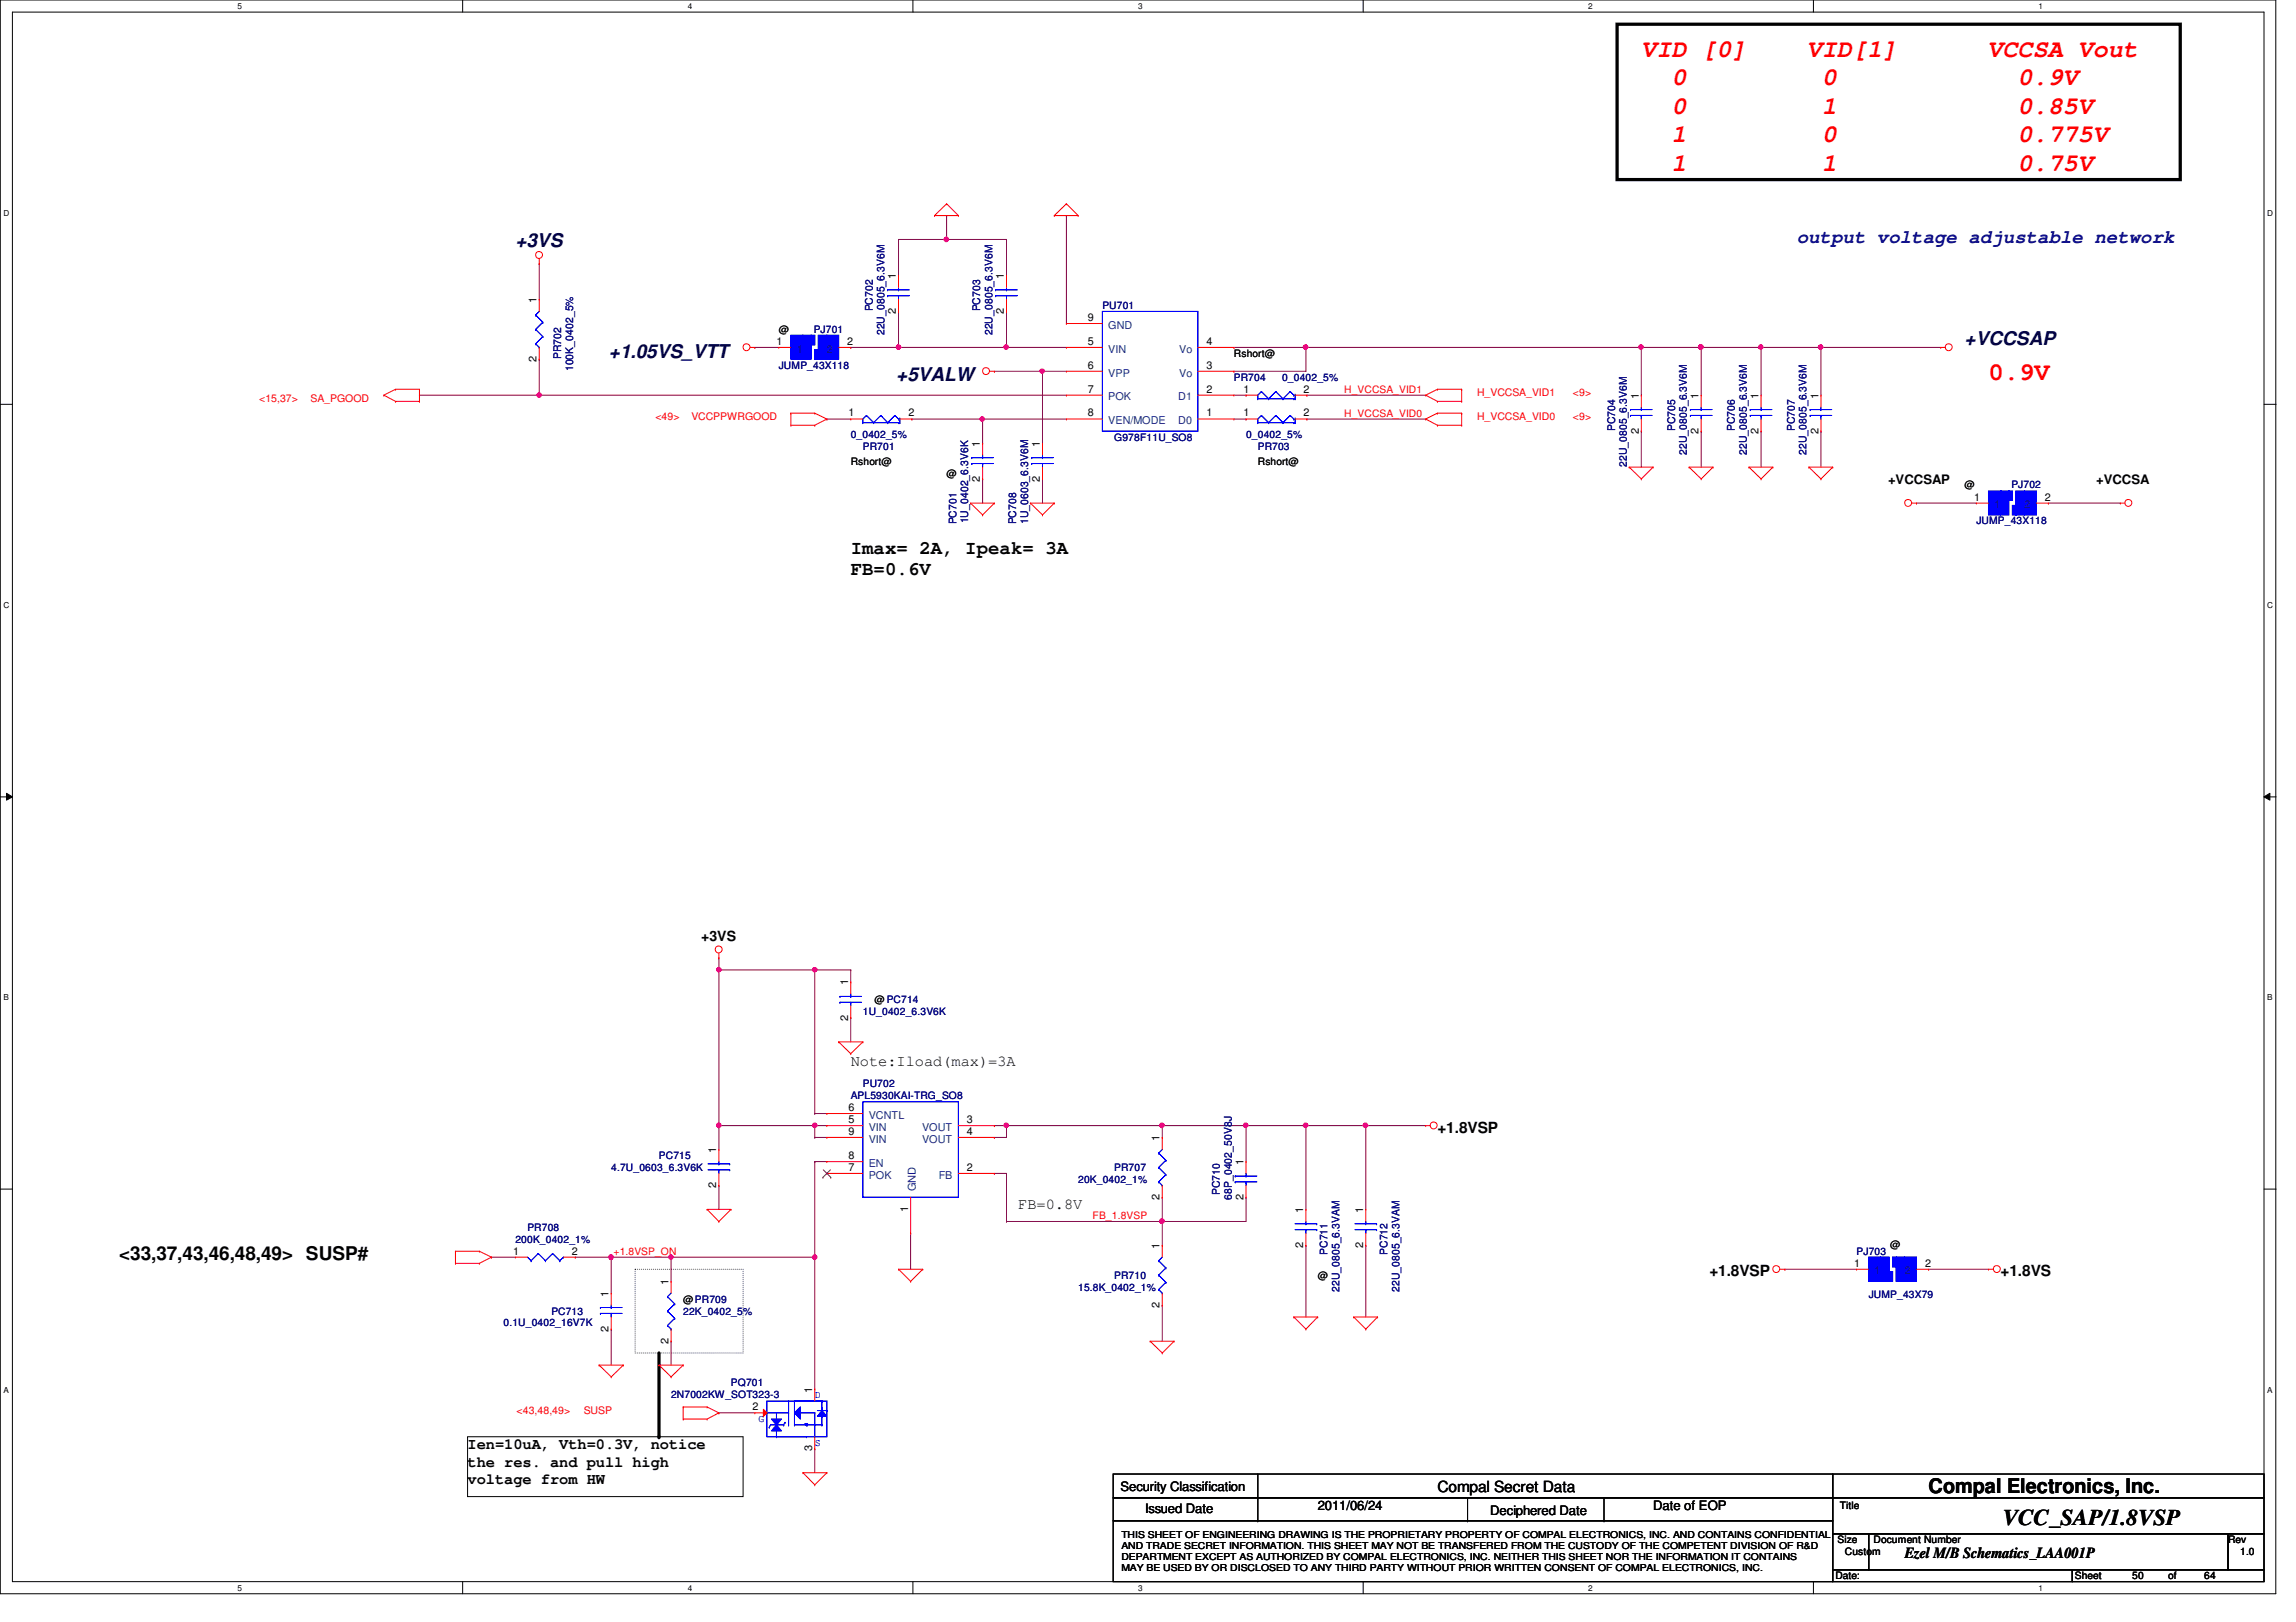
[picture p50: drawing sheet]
<svg xmlns="http://www.w3.org/2000/svg" width="297mm" height="210mm" viewBox="0 0 297 210" stroke-linecap="round" stroke-linejoin="round" font-family="sans-serif">
<defs><g id="words">
<g font-size="3.2" fill="#f00">
<text x="212.3" y="7.4">VID [0]</text>
<text x="216.2" y="11">0</text>
<text x="233.8" y="7.4">VID[1]</text>
<text x="235.7" y="11">0</text>
<text x="257.1" y="7.4">VCCSA Vout</text>
<text x="261" y="11">0.9V</text>
<text x="216.2" y="14.7">0</text>
<text x="235.7" y="14.7">1</text>
<text x="261" y="14.7">0.85V</text>
<text x="216.2" y="18.4">1</text>
<text x="216.2" y="22.1">1</text>
<text x="235.7" y="18.4">0</text>
<text x="235.7" y="22.1">1</text>
<text x="261" y="18.4">0.775V</text>
<text x="261" y="22.1">0.75V</text>
<text x="257.3" y="49.1">0.9V</text>
</g>
<text font-size="2.9" x="259.1" y="197.4">VCC_SAP/1.8VSP</text>
<text font-size="2.6" x="249.5" y="193.2">Compal Electronics, Inc.</text>
<g font-size="2.5" fill="#000040">
<text x="66.7" y="32">+3VS</text>
<text x="78.8" y="46.3">+1.05VS_VTT</text>
<text x="254.2" y="44.7">+VCCSAP</text>
<text x="115.9" y="49.4">+5VALW</text>
</g>
<text font-size="2.5" fill="#000080" x="232.4" y="31.5">output voltage adjustable network</text>
<g font-size="2.5">
<text x="110.1" y="71.7">Imax= 2A, Ipeak= 3A</text>
<text x="110.1" y="74.4">FB=0.6V</text>
<text x="15.4" y="163.1">&lt;33,37,43,46,48,49&gt; SUSP#</text>
</g>
<g font-size="2">
<text x="110.1" y="137.9">Note:Iload(max)=3A</text>
<text x="186" y="146.6">+1.8VSP</text>
<text x="131.7" y="156.5">FB=0.8V</text>
<text x="221.1" y="165.2">+1.8VSP</text>
<text x="258.8" y="165.2">+1.8VS</text>
<text x="60.5" y="187.6">Ien=10uA, Vth=0.3V, notice</text>
<text x="60.5" y="189.8">the res. and pull high</text>
<text x="60.5" y="192.1">voltage from HW</text>
<text x="186" y="193">Compal Secret Data</text>
<text x="246.4" y="201.7">Ezel M/B Schematics_LAA001P</text>
</g>
<text font-size="1.8" x="90.7" y="121.8">+3VS</text>
<g font-size="1.7">
<text x="244.3" y="62.6">+VCCSAP</text>
<text x="271.2" y="62.6">+VCCSA</text>
<text x="144.9" y="192.9">Security Classification</text>
<text x="148.2" y="195.8">Issued Date</text>
<text x="170.5" y="195.4">2011/06/24</text>
<text x="192.8" y="196">Deciphered Date</text>
<text x="213.9" y="195.4">Date of EOP</text>
</g>
<g font-size="1.4">
<text x="69.4" y="39.2" transform="rotate(-90 69.4 39.2)">1</text>
<text x="115.9" y="40.6" transform="rotate(-90 115.9 40.6)">2</text>
<text x="115.9" y="36.1" transform="rotate(-90 115.9 36.1)">1</text>
<text x="129.9" y="40.6" transform="rotate(-90 129.9 40.6)">2</text>
<text x="129.9" y="36.1" transform="rotate(-90 129.9 36.1)">1</text>
<text x="140.8" y="41.5">9</text>
<text x="69.4" y="46.9" transform="rotate(-90 69.4 46.9)">2</text>
<text x="100.5" y="44.6">1</text>
<text x="109.6" y="44.6">2</text>
<text x="140.8" y="44.6">5</text>
<text x="140.8" y="47.7">6</text>
<text x="156.1" y="47.7">3</text>
<text x="156.1" y="44.6">4</text>
<text x="109.8" y="53.9">1</text>
<text x="117.5" y="53.9">2</text>
<text x="140.8" y="50.8">7</text>
<text x="140.8" y="53.9">8</text>
<text x="156.1" y="50.8">2</text>
<text x="156.1" y="53.9">1</text>
<text x="160.9" y="50.8">1</text>
<text x="160.9" y="53.9">1</text>
<text x="168.7" y="50.8">2</text>
<text x="168.7" y="53.9">2</text>
<text x="212" y="51.6" transform="rotate(-90 212 51.6)">1</text>
<text x="219.7" y="51.6" transform="rotate(-90 219.7 51.6)">1</text>
<text x="227.5" y="51.6" transform="rotate(-90 227.5 51.6)">1</text>
<text x="235.2" y="51.6" transform="rotate(-90 235.2 51.6)">1</text>
<text x="126.8" y="57.8" transform="rotate(-90 126.8 57.8)">1</text>
<text x="134.5" y="57.8" transform="rotate(-90 134.5 57.8)">1</text>
<text x="212" y="56.1" transform="rotate(-90 212 56.1)">2</text>
<text x="219.7" y="56.1" transform="rotate(-90 219.7 56.1)">2</text>
<text x="227.5" y="56.1" transform="rotate(-90 227.5 56.1)">2</text>
<text x="235.2" y="56.1" transform="rotate(-90 235.2 56.1)">2</text>
<text x="126.8" y="62.4" transform="rotate(-90 126.8 62.4)">2</text>
<text x="134.5" y="62.4" transform="rotate(-90 134.5 62.4)">2</text>
<text x="255.4" y="64.8">1</text>
<text x="264.5" y="64.8">2</text>
<text x="109.7" y="127.5" transform="rotate(-90 109.7 127.5)">1</text>
<text x="109.7" y="132.1" transform="rotate(-90 109.7 132.1)">2</text>
<text x="109.8" y="143.8">6</text>
<text x="92.7" y="149.2" transform="rotate(-90 92.7 149.2)">1</text>
<text x="109.8" y="146.9">9</text>
<text x="109.8" y="150">8</text>
<text x="109.8" y="145.3">5</text>
<text x="125.1" y="146.9">4</text>
<text x="125.1" y="145.3">3</text>
<text x="150" y="147.7" transform="rotate(-90 150 147.7)">1</text>
<text x="92.7" y="153.8" transform="rotate(-90 92.7 153.8)">2</text>
<text x="109.8" y="151.5">7</text>
<text x="125.1" y="151.5">2</text>
<text x="150" y="155.3" transform="rotate(-90 150 155.3)">2</text>
<text x="160.9" y="155.3" transform="rotate(-90 160.9 155.3)">2</text>
<text x="160.9" y="150.7" transform="rotate(-90 160.9 150.7)">1</text>
<text x="117.5" y="156.8" transform="rotate(-90 117.5 156.8)">1</text>
<text x="150" y="161.6" transform="rotate(-90 150 161.6)">1</text>
<text x="168.6" y="161.5" transform="rotate(-90 168.6 161.5)">2</text>
<text x="168.6" y="157" transform="rotate(-90 168.6 157)">1</text>
<text x="176.4" y="161.5" transform="rotate(-90 176.4 161.5)">2</text>
<text x="176.4" y="157" transform="rotate(-90 176.4 157)">1</text>
<text x="66.4" y="162.3">1</text>
<text x="74" y="162.3">2</text>
<text x="78.7" y="167.8" transform="rotate(-90 78.7 167.8)">1</text>
<text x="86.5" y="166.2" transform="rotate(-90 86.5 166.2)">1</text>
<text x="239.9" y="163.9">1</text>
<text x="249" y="163.9">2</text>
<text x="78.7" y="172.3" transform="rotate(-90 78.7 172.3)">2</text>
<text x="86.5" y="173.9" transform="rotate(-90 86.5 173.9)">2</text>
<text x="150" y="169.2" transform="rotate(-90 150 169.2)">2</text>
<text x="97.4" y="182.5">2</text>
<text x="105.1" y="180.2" transform="rotate(-90 105.1 180.2)">1</text>
<text x="105.1" y="187.8" transform="rotate(-90 105.1 187.8)">3</text>
</g>
<g font-size="1.4" fill="#000080">
<text x="112.9" y="40.3" transform="rotate(-90 112.9 40.3)">PC702</text>
<text x="126.8" y="40.3" transform="rotate(-90 126.8 40.3)">PC703</text>
<text x="72.6" y="46.5" transform="rotate(-90 72.6 46.5)">PR702</text>
<text x="114.4" y="43.4" transform="rotate(-90 114.4 43.4)">22U_0805_6.3V6M</text>
<text x="128.4" y="43.4" transform="rotate(-90 128.4 43.4)">22U_0805_6.3V6M</text>
<text x="74.2" y="48" transform="rotate(-90 74.2 48)">100K_0402_5%</text>
<text x="209" y="55.8" transform="rotate(-90 209 55.8)">PC704</text>
<text x="216.7" y="55.8" transform="rotate(-90 216.7 55.8)">PC705</text>
<text x="218.2" y="58.9" transform="rotate(-90 218.2 58.9)">22U_0805_6.3V6M</text>
<text x="224.4" y="55.8" transform="rotate(-90 224.4 55.8)">PC706</text>
<text x="226" y="58.9" transform="rotate(-90 226 58.9)">22U_0805_6.3V6M</text>
<text x="232.2" y="55.8" transform="rotate(-90 232.2 55.8)">PC707</text>
<text x="233.7" y="58.9" transform="rotate(-90 233.7 58.9)">22U_0805_6.3V6M</text>
<text x="210.5" y="60.5" transform="rotate(-90 210.5 60.5)">22U_0805_6.3V6M</text>
<text x="123.7" y="67.9" transform="rotate(-90 123.7 67.9)">PC701</text>
<text x="125.3" y="67.7" transform="rotate(-90 125.3 67.7)">1U_0402_6.3V6K</text>
<text x="131.5" y="67.9" transform="rotate(-90 131.5 67.9)">PC708</text>
<text x="133" y="67.9" transform="rotate(-90 133 67.9)">1U_0603_6.3V6M</text>
<text x="157.8" y="154.6" transform="rotate(-90 157.8 154.6)">PC710</text>
<text x="159.4" y="155.3" transform="rotate(-90 159.4 155.3)">68P_0402_50V8J</text>
<text x="171.7" y="162.4" transform="rotate(-90 171.7 162.4)">PC711</text>
<text x="173.3" y="167.2" transform="rotate(-90 173.3 167.2)">22U_0805_6.3VAM</text>
<text x="179.5" y="162.4" transform="rotate(-90 179.5 162.4)">PC712</text>
<text x="181.1" y="167.2" transform="rotate(-90 181.1 167.2)">22U_0805_6.3VAM</text>
</g>
<g font-size="1.4" fill="#004080">
<text x="103.1" y="45.6">1</text>
<text x="107" y="45.6">2</text>
<text x="143.4" y="45.6">VIN</text>
<text x="143.4" y="42.5">GND</text>
<text x="152.6" y="45.6">Vo</text>
<text x="143.4" y="51.8">POK</text>
<text x="143.4" y="48.7">VPP</text>
<text x="152.4" y="51.8">D1</text>
<text x="152.6" y="48.7">Vo</text>
<text x="143.4" y="54.9">VEN/MODE</text>
<text x="152.4" y="54.9">D0</text>
<text x="258" y="65.8">1</text>
<text x="261.9" y="65.8">2</text>
<text x="112.4" y="147.9">VIN</text>
<text x="112.4" y="144.8">VCNTL</text>
<text x="112.4" y="146.3">VIN</text>
<text x="119.3" y="147.9">VOUT</text>
<text x="119.3" y="146.3">VOUT</text>
<text x="112.4" y="151">EN</text>
<text x="112.4" y="152.5">POK</text>
<text x="118.5" y="154.2" transform="rotate(-90 118.5 154.2)">GND</text>
<text x="121.5" y="152.5">FB</text>
<text x="242.5" y="164.9">1</text>
<text x="246.4" y="164.9">2</text>
</g>
<g font-size="1.4" fill="#f00">
<text x="33.5" y="52.1">&lt;15,37&gt;</text>
<text x="40.2" y="52.1">SA_PGOOD</text>
<text x="191.1" y="51.3">H_VCCSA_VID1</text>
<text x="203.5" y="51.3">&lt;9&gt;</text>
<text x="84.8" y="54.4">&lt;49&gt;</text>
<text x="89.4" y="54.4">VCCPPWRGOOD</text>
<text x="191.1" y="54.4">H_VCCSA_VID0</text>
<text x="203.5" y="54.4">&lt;9&gt;</text>
<text x="66.8" y="183">&lt;43,48,49&gt;</text>
<text x="75.5" y="183">SUSP</text>
</g>
<g font-size="1.4" fill="#00f">
<text x="98.1" y="184">G</text>
<text x="105.4" y="180.9">D</text>
<text x="105.4" y="187.1">S</text>
</g>
<g font-size="1.3" fill="#000080">
<text x="142.6" y="40">PU701</text>
<text x="100.7" y="47.7">JUMP_43X118</text>
<text x="105.3" y="43.1">PJ701</text>
<text x="159.6" y="49.3">PR704</text>
<text x="165.9" y="49.3">0_0402_5%</text>
<text x="110.1" y="56.7">0_0402_5%</text>
<text x="111.6" y="58.3">PR701</text>
<text x="144.1" y="57">G978F11U_SO8</text>
<text x="161.2" y="56.7">0_0402_5%</text>
<text x="162.7" y="58.3">PR703</text>
<text x="260.2" y="63.2">PJ702</text>
<text x="255.7" y="67.9">JUMP_43X118</text>
<text x="111.6" y="131.4">1U_0402_6.3V6K</text>
<text x="110.1" y="142.2">APL5930KAI-TRG_SO8</text>
<text x="111.6" y="140.7">PU702</text>
<text x="85.3" y="150">PC715</text>
<text x="79.1" y="151.6">4.7U_0603_6.3V6K</text>
<text x="139.5" y="153.1">20K_0402_1%</text>
<text x="144.1" y="151.6">PR707</text>
<text x="66.7" y="160.8">200K_0402_1%</text>
<text x="68.2" y="159.3">PR708</text>
<text x="139.5" y="167">15.8K_0402_1%</text>
<text x="144.1" y="165.5">PR710</text>
<text x="240.2" y="162.4">PJ703</text>
<text x="241.8" y="168">JUMP_43X79</text>
<text x="65.1" y="171.7">0.1U_0402_16V7K</text>
<text x="71.3" y="170.1">PC713</text>
<text x="88.4" y="170.1">22K_0402_5%</text>
<text x="94.6" y="179.4">PQ701</text>
<text x="86.8" y="181">2N7002KW_SOT323-3</text>
</g>
<g font-size="1.3">
<text x="100.7" y="43.1">@</text>
<text x="159.6" y="46.2">Rshort@</text>
<text x="110.1" y="60.1">Rshort@</text>
<text x="122.5" y="61.7">@</text>
<text x="162.7" y="60.1">Rshort@</text>
<text x="254.2" y="63.2">@</text>
<text x="113.2" y="129.8">@PC714</text>
<text x="244.6" y="161.5">@</text>
<text x="170.5" y="165.5">@</text>
<text x="88.4" y="168.6">@PR709</text>
<text x="238" y="195.2">Title</text>
<text x="237.7" y="199.7">Size</text>
<text x="238.7" y="201.3">Custom</text>
<text x="242.4" y="199.7">Document Number</text>
<text x="288.2" y="199.7">Rev</text>
<text x="289.8" y="201.3">1.0</text>
<text x="237.4" y="204.4">Date:</text>
<text x="268.4" y="204.4">Sheet</text>
<text x="275.8" y="204.4">50</text>
<text x="280.5" y="204.4">of</text>
<text x="285.2" y="204.4">64</text>
</g>
<g font-size="1.3" fill="#f00">
<text x="173.9" y="50.8">H_VCCSA_VID1</text>
<text x="173.9" y="53.9">H_VCCSA_VID0</text>
<text x="141.3" y="157.8">FB_1.8VSP</text>
<text x="79.4" y="162.4">+1.8VSP_ON</text>
</g>
<g font-size="1.2">
<text x="145.1" y="203.3">MAY BE USED BY OR DISCLOSED TO ANY THIRD PARTY WITHOUT PRIOR WRITTEN CONSENT OF COMPAL ELECTRONICS, INC.</text>
<text x="145.1" y="201.9">DEPARTMENT EXCEPT AS AUTHORIZED BY COMPAL ELECTRONICS, INC. NEITHER THIS SHEET NOR THE INFORMATION IT CONTAINS</text>
<text x="145.1" y="200.4">AND TRADE SECRET INFORMATION. THIS SHEET MAY NOT BE TRANSFERED FROM THE CUSTODY OF THE COMPETENT DIVISION OF R&amp;D</text>
<text x="145.1" y="199">THIS SHEET OF ENGINEERING DRAWING IS THE PROPRIETARY PROPERTY OF COMPAL ELECTRONICS, INC. AND CONTAINS CONFIDENTIAL</text>
</g>
<g font-size="1.1">
<text x="30.7" y="1.2">5</text>
<text x="89" y="1.2">4</text>
<text x="147.2" y="1.2">3</text>
<text x="205.5" y="1.2">2</text>
<text x="263.7" y="1.2">1</text>
<text x=".5" y="27.9">D</text>
<text x="293.3" y="27.9">D</text>
<text x=".5" y="78.7">C</text>
<text x="293.3" y="78.7">C</text>
<text x=".5" y="129.5">B</text>
<text x="293.3" y="129.5">B</text>
<text x=".5" y="180.2">A</text>
<text x="293.3" y="180.2">A</text>
<text x="30.7" y="205.9">5</text>
<text x="89" y="205.9">4</text>
<text x="147.2" y="205.9">3</text>
<text x="205.5" y="205.9">2</text>
<text x="263.7" y="205.9">1</text>
</g>
</g></defs>
<path d="M0 0h294.4v206.2h-294.4zM1.6 1.6h291.3v203.1h-291.3z" fill="none" stroke="#000" stroke-width=".13"/>
<g fill="#fff">
<path d="M30.7 .2h.6v1.2h-.6z"/>
<path d="M30.7 204.9h.6v1.2h-.6z"/>
</g>
<path d="M59.9 0v1.6M59.9 204.7v1.5" fill="none" stroke="#000" stroke-width=".13"/>
<g fill="#fff">
<path d="M89 .2h.6v1.2h-.6z"/>
<path d="M89 204.9h.6v1.2h-.6z"/>
</g>
<path d="M118.1 0v1.6M118.1 204.7v1.5" fill="none" stroke="#000" stroke-width=".13"/>
<g fill="#fff">
<path d="M147.2 .2h.6v1.2h-.6z"/>
<path d="M147.2 204.9h.6v1.2h-.6z"/>
</g>
<path d="M176.4 0v1.6M176.4 204.7v1.5" fill="none" stroke="#000" stroke-width=".13"/>
<g fill="#fff">
<path d="M205.5 .2h.6v1.2h-.6z"/>
<path d="M205.5 204.9h.6v1.2h-.6z"/>
</g>
<path d="M234.6 0v1.6M234.6 204.7v1.5" fill="none" stroke="#000" stroke-width=".13"/>
<g fill="#fff">
<path d="M263.7 .2h.6v1.2h-.6z"/>
<path d="M263.7 204.9h.6v1.2h-.6z"/>
<path d="M.5 26.9h.7v1.2h-.7z"/>
<path d="M293.3 26.9h.8v1.2h-.8z"/>
<path d="M.5 77.7h.7v1.2h-.7z"/>
<path d="M293.3 77.7h.8v1.2h-.8z"/>
</g>
<path d="M0 52.3h1.6M292.9 52.3h1.6" fill="none" stroke="#000" stroke-width=".13"/>
<g fill="#fff">
<path d="M.5 128.5h.7v1.2h-.7z"/>
<path d="M293.3 128.5h.7v1.2h-.7z"/>
</g>
<path d="M0 103.1h1.6M.8 102.7l.8 .4-.8 .4zM292.9 103.1l.8-.4v.8zM292.9 103.1h1.6" fill="none" stroke="#000" stroke-width=".13"/>
<path d="M.8 102.7l.8 .4-.8 .4zM292.9 103.1l.8-.4v.8z" fill="#000"/>
<g fill="#fff">
<path d="M.5 179.2h.7v1.2h-.7z"/>
<path d="M293.3 179.2h.7v1.2h-.7z"/>
</g>
<path d="M0 153.9h1.6M292.9 153.9h1.6M60.5 185.9h35.6v7.8h-35.6z" fill="none" stroke="#000" stroke-width=".13"/>
<path d="M209.2 3.1h72.9v20.1h-72.9zM85.3 175.1v10.8" fill="none" stroke="#000" stroke-width=".42"/>
<path d="M82.2 164.3h13.9v10.8h-13.9z" fill="none" stroke="#000" stroke-width=".13" stroke-dasharray="0 .3"/>
<circle cx="85.3" cy="185.9" r=".21" fill="#000"/>
<path d="M69.8 51.1h.1M69.8 51.1h68.2M127.1 54.2h.1M127.1 54.2v3.2M159.6 54.2h1.6M159.6 51.1h1.6M161.2 54.2h.1M161.2 51.1h.1M247.9 65.1h.1M247.9 65.1h7.8M265 65.1h.1M265 65.1h9.3" fill="none" stroke="#800040" stroke-width=".13"/>
<circle cx="69.8" cy="51.1" r=".3" fill="#f0f"/>
<circle cx="69.8" cy="51.1" r=".3" fill="none" stroke="#f0f" stroke-width=".13"/>
<path d="M134.9 48h.1M134.9 48h3.1" fill="none" stroke="#800040" stroke-width=".13"/>
<circle cx="134.8" cy="48" r=".29" fill="#f0f"/>
<circle cx="134.8" cy="48" r=".29" fill="none" stroke="#f0f" stroke-width=".13"/>
<path d="M127.1 54.2h.1M127.1 54.2h10.9" fill="none" stroke="#800040" stroke-width=".13"/>
<circle cx="127.1" cy="54.2" r=".3" fill="#f0f"/>
<circle cx="127.1" cy="54.2" r=".3" fill="none" stroke="#f0f" stroke-width=".13"/>
<path d="M116.2 45h.1M130.2 40.3h.1M130.2 40.3v4.7h-14" fill="none" stroke="#800040" stroke-width=".13"/>
<circle cx="116.2" cy="44.9" r=".3" fill="#f0f"/>
<circle cx="116.2" cy="44.9" r=".3" fill="none" stroke="#f0f" stroke-width=".13"/>
<g fill="none" stroke="#800040" stroke-width=".13">
<path d="M122.5 27.9h.1M122.5 31h.1M122.5 27.9v3.1M122.5 31h7.7M130.2 31h.1M130.2 31v4.6M97.7 45h.1M97.7 45h3M168.9 45h.1M168.9 45v3M169.1 51.1h.1M169.1 54.2h.1"/>
<path d="M169.1 51.1h15.3M169.1 54.2h15.3"/>
</g>
<circle cx="122.4" cy="31" r=".3" fill="#f0f"/>
<circle cx="122.4" cy="31" r=".3" fill="none" stroke="#f0f" stroke-width=".13"/>
<path d="M130.2 45h.1M130.2 45h7.8M127.1 62h.1M127.1 62v3.1" fill="none" stroke="#800040" stroke-width=".13"/>
<circle cx="130.2" cy="44.9" r=".3" fill="#f0f"/>
<circle cx="130.2" cy="44.9" r=".3" fill="none" stroke="#f0f" stroke-width=".13"/>
<g fill="none" stroke="#800040" stroke-width=".13">
<path d="M69.8 34.1h.1M69.8 34.1v4.6M116.2 31h.1M116.2 31v4.6M116.2 31h6.3M138 27.9h.1M138 27.9v14M54.3 51.1h.1M69.8 46.5h.1M69.8 46.5v4.6h-15.5M110.1 45h.1M116.2 40.3h.1"/>
<path d="M116.2 40.3v4.7h-6.1M128.6 48h.1M128.6 48h6.3M134.9 48h.1M134.9 48v9.4M168.9 45h.1M168.9 45h43.4M212.3 45h.1M212.3 45v6.1M134.9 62h.1M134.9 62v3.1"/>
</g>
<circle cx="212.3" cy="44.9" r=".3" fill="#f0f"/>
<circle cx="212.3" cy="44.9" r=".3" fill="none" stroke="#f0f" stroke-width=".13"/>
<circle cx="168.9" cy="44.9" r=".3" fill="#f0f"/>
<circle cx="168.9" cy="44.9" r=".3" fill="none" stroke="#f0f" stroke-width=".13"/>
<path d="M107 54.2h.1M107 54.2h3.1M118 54.2h.1M118 54.2h9.1M212.3 45h.1M212.3 45h7.8" fill="none" stroke="#800040" stroke-width=".13"/>
<circle cx="220" cy="44.9" r=".3" fill="#f0f"/>
<circle cx="220" cy="44.9" r=".3" fill="none" stroke="#f0f" stroke-width=".13"/>
<path d="M220.1 45h.1M220.1 45v6.1M220.1 45h7.7M227.8 45h.1M227.8 45v6.1" fill="none" stroke="#800040" stroke-width=".13"/>
<circle cx="227.8" cy="44.9" r=".3" fill="#f0f"/>
<circle cx="227.8" cy="44.9" r=".3" fill="none" stroke="#f0f" stroke-width=".13"/>
<circle cx="220" cy="44.9" r=".3" fill="#f0f"/>
<circle cx="220" cy="44.9" r=".3" fill="none" stroke="#f0f" stroke-width=".13"/>
<path d="M235.6 45h.1M235.6 45h15.5" fill="none" stroke="#800040" stroke-width=".13"/>
<circle cx="235.5" cy="44.9" r=".3" fill="#f0f"/>
<circle cx="235.5" cy="44.9" r=".3" fill="none" stroke="#f0f" stroke-width=".13"/>
<g fill="none" stroke="#800040" stroke-width=".13">
<path d="M159.6 48h.1M159.6 45h.1M159.6 45h9.3M159.6 48h9.3M212.3 55.8h.1M212.3 55.8v4.7M220.1 55.8h.1M220.1 55.8v4.7M227.8 55.8h.1M227.8 45h.1M227.8 55.8v4.7M227.8 45h7.8"/>
<path d="M235.6 55.8h.1M235.6 45h.1M235.6 45v6.1M235.6 55.8v4.7M130.2 158.1h.1M130.2 158.1h31M150.4 158.1h.1M168.9 161.2h.1M168.9 161.2v9.2M176.7 161.2h.1M176.7 161.2v9.2M230.9 164.3h.1"/>
<path d="M230.9 164.3h9.3M249.5 164.3h.1M249.5 164.3h7.8"/>
</g>
<circle cx="150.3" cy="158" r=".3" fill="#f0f"/>
<circle cx="150.3" cy="158" r=".3" fill="none" stroke="#f0f" stroke-width=".13"/>
<path d="M150.4 145.7h.1M150.4 145.7h10.8M161.2 154.9h.1M161.2 154.9v3.2" fill="none" stroke="#800040" stroke-width=".13"/>
<circle cx="150.3" cy="145.6" r=".3" fill="#f0f"/>
<circle cx="150.3" cy="145.6" r=".3" fill="none" stroke="#f0f" stroke-width=".13"/>
<path d="M105.4 147.2h.1M105.4 145.7h.1M105.4 147.2h1.6M105.4 145.7v1.5M150.4 145.7h.1M150.4 154.9h.1M150.4 145.7v1.5M150.4 154.9v3.2M176.7 145.7h.1M176.7 145.7h7.7M150.4 168.9h.1M150.4 168.9v4.7" fill="none" stroke="#800040" stroke-width=".13"/>
<circle cx="105.4" cy="145.6" r=".3" fill="#f0f"/>
<circle cx="105.4" cy="145.6" r=".3" fill="none" stroke="#f0f" stroke-width=".13"/>
<path d="M93 145.7h.1M93 145.7h12.4" fill="none" stroke="#800040" stroke-width=".13"/>
<circle cx="93" cy="145.6" r=".3" fill="#f0f"/>
<circle cx="93" cy="145.6" r=".3" fill="none" stroke="#f0f" stroke-width=".13"/>
<path d="M105.4 125.5h.1M105.4 125.5v18.6" fill="none" stroke="#800040" stroke-width=".13"/>
<circle cx="105.4" cy="125.5" r=".29" fill="#f0f"/>
<circle cx="105.4" cy="125.5" r=".29" fill="none" stroke="#f0f" stroke-width=".13"/>
<path d="M93 125.5h.1M93 125.5v20.2M105.4 125.5h.1M105.4 125.5h4.7M110.1 125.5h.1M110.1 131.7h.1M110.1 125.5v1.6M110.1 131.7v3.1M105.4 144.1h.1M105.4 144.1h1.6M117.8 159.6h.1M117.8 159.6v4.7" fill="none" stroke="#800040" stroke-width=".13"/>
<circle cx="93" cy="125.5" r=".29" fill="#f0f"/>
<circle cx="93" cy="125.5" r=".29" fill="none" stroke="#f0f" stroke-width=".13"/>
<path d="M105.4 150.3h.1M105.4 150.3h1.6M128.6 151.8h.1M128.6 147.2h.1M128.6 151.8h1.6M130.2 151.8h.1M130.2 145.7h.1M130.2 145.7v1.5h-1.6M130.2 151.8v6.3M74.4 162.7h.1M74.4 162.7h4.7" fill="none" stroke="#800040" stroke-width=".13"/>
<circle cx="130.2" cy="145.6" r=".3" fill="#f0f"/>
<circle cx="130.2" cy="145.6" r=".3" fill="none" stroke="#f0f" stroke-width=".13"/>
<path d="M93 124h.1M93 124v1.5M105.4 150.3h.1M105.4 150.3v12.4M128.6 145.7h.1M128.6 145.7h1.6" fill="none" stroke="#800040" stroke-width=".13"/>
<circle cx="105.4" cy="162.7" r=".3" fill="#f0f"/>
<circle cx="105.4" cy="162.7" r=".3" fill="none" stroke="#f0f" stroke-width=".13"/>
<path d="M93 125.5h.1M93 125.5h12.4M93 145.7h.1M93 145.7v3.1M63.6 162.7h.1M63.6 162.7h3.1M79.1 162.7h.1M79.1 162.7h7.7" fill="none" stroke="#800040" stroke-width=".13"/>
<circle cx="86.8" cy="162.7" r=".29" fill="#f0f"/>
<circle cx="86.8" cy="162.7" r=".29" fill="none" stroke="#f0f" stroke-width=".13"/>
<circle cx="79" cy="162.7" r=".29" fill="#f0f"/>
<circle cx="79" cy="162.7" r=".29" fill="none" stroke="#f0f" stroke-width=".13"/>
<path d="M130.2 145.7h.1M130.2 145.7h20.2M79.1 162.7h.1M79.1 162.7v4.6" fill="none" stroke="#800040" stroke-width=".13"/>
<circle cx="79" cy="162.7" r=".29" fill="#f0f"/>
<circle cx="79" cy="162.7" r=".29" fill="none" stroke="#f0f" stroke-width=".13"/>
<g fill="none" stroke="#800040" stroke-width=".13">
<path d="M93 153.4h.1M93 153.4v3.1M105.4 145.7h.1M105.4 145.7h1.6M150.4 158.1h.1M150.4 158.1v3.1M161.2 145.7h.1M161.2 145.7v4.6M79.1 172h.1M79.1 172v4.7M86.8 173.6h.1M86.8 162.7h.1"/>
<path d="M86.8 162.7v3.1M86.8 173.6v3.1"/>
</g>
<circle cx="150.3" cy="158" r=".3" fill="#f0f"/>
<circle cx="150.3" cy="158" r=".3" fill="none" stroke="#f0f" stroke-width=".13"/>
<path d="M168.9 145.7h.1M168.9 145.7v10.8" fill="none" stroke="#800040" stroke-width=".13"/>
<circle cx="168.9" cy="145.6" r=".3" fill="#f0f"/>
<circle cx="168.9" cy="145.6" r=".3" fill="none" stroke="#f0f" stroke-width=".13"/>
<path d="M161.2 145.7h.1M161.2 145.7h7.7" fill="none" stroke="#800040" stroke-width=".13"/>
<circle cx="161.2" cy="145.6" r=".3" fill="#f0f"/>
<circle cx="161.2" cy="145.6" r=".3" fill="none" stroke="#f0f" stroke-width=".13"/>
<path d="M176.7 145.7h.1M176.7 145.7v10.8" fill="none" stroke="#800040" stroke-width=".13"/>
<circle cx="176.7" cy="145.6" r=".3" fill="#f0f"/>
<circle cx="176.7" cy="145.6" r=".3" fill="none" stroke="#f0f" stroke-width=".13"/>
<path d="M168.9 145.7h.1M168.9 145.7h7.8M86.8 162.7h.1M86.8 162.7h18.6M105.4 162.7h.1M105.4 162.7v17M93 182.8h.1M93 182.8h4.7M105.4 187.5h.1M105.4 187.5v3.1" fill="none" stroke="#800040" stroke-width=".13"/>
<g fill="none" stroke="#f00" stroke-width=".13">
<path d="M69.8 34.1h.1M69.8 33.5v.6M120.9 27.9h.1M120.9 27.9h3.1M122.5 26.4h.1M122.5 26.4l-1.6 1.5M122.5 26.4l1.5 1.5M124 27.9h.1M136.4 27.9h.1M136.4 27.9h3.1M138 26.4h.1M138 26.4l-1.6 1.5"/>
<path d="M138 26.4l1.5 1.5M139.5 27.9h.1M49.7 51.1h.1M49.7 51.1l1.5 .8M51.2 51.9h.1M51.2 50.4h.1M51.2 51.9h3.1M51.2 50.4h3.1M51.2 50.4l-1.5 .7M54.3 51.9h.1M54.3 50.4h.1M54.3 50.4v1.5"/>
<path d="M97.1 45h.6M97.7 45h.1M102.3 53.5h.1M102.3 55h.1M102.3 55h3.1M102.3 53.5h3.1M102.3 53.5v1.5M105.4 55h.1M105.4 53.5h.1M105.4 53.5l1.6 .7M107 54.2h.1M107 54.2l-1.6 .8"/>
<path d="M128.1 48h.5M128.6 48h.1M134.9 57.4h.1M134.9 57.4v1.5M184.4 51.1h.1M184.4 54.2h.1M184.4 51.1l1.6 .8M184.4 54.2l1.6 .8M186 51.9h.1M186 50.4h.1M186 55h.1M186 53.5h.1"/>
<path d="M186 51.9h3.1M186 50.4l-1.6 .7M186 50.4h3.1M186 55h3.1M186 53.5l-1.6 .7M186 53.5h3.1M189.1 50.4h.1M189.1 51.9h.1M189.1 53.5h.1M189.1 55h.1M189.1 50.4v1.5M189.1 53.5v1.5"/>
<path d="M212.3 51.1h.1M212.3 55.8h.1M212.3 51.1v1.6M212.3 54.2v1.6M251.1 45h.1M251.1 45h.6M125.6 65.1h.1M125.6 65.1h3M125.6 65.1l1.5 1.5M127.1 66.6h.1M128.6 65.1h.1M128.6 65.1l-1.5 1.5"/>
<path d="M133.3 65.1h.1M133.3 65.1h3.1M133.3 65.1l1.6 1.5M134.9 66.6h.1M134.9 62h.1M134.9 60.5v1.5M136.4 65.1h.1M136.4 65.1l-1.5 1.5M210.8 60.5h.1M210.8 60.5h3.1M210.8 60.5l1.5 1.5M212.3 62h.1"/>
<path d="M213.9 60.5h.1M213.9 60.5l-1.6 1.5M218.5 60.5h.1M218.5 60.5h3.1M218.5 60.5l1.6 1.5M220.1 62h.1M221.6 60.5h.1M221.6 60.5l-1.5 1.5M226.3 60.5h.1M226.3 60.5h3.1M226.3 60.5l1.5 1.5M227.8 62h.1"/>
<path d="M229.4 60.5h.1M229.4 60.5l-1.6 1.5M234 60.5h.1M234 60.5h3.1M234 60.5l1.6 1.5M235.6 62h.1M237.1 60.5h.1M237.1 60.5l-1.5 1.5M247.3 65.1h.6M247.9 65.1h.1M274.3 65.1h.1M274.3 65.1h.6"/>
<path d="M93 124h.1M93 123.4v.6M108.5 134.8h.1M108.5 134.8h3.1M108.5 134.8l1.6 1.6M110.1 136.4h.1M111.6 134.8h.1M111.6 134.8l-1.5 1.6M91.5 156.5h.1M91.5 156.5h3.1M91.5 156.5l1.5 1.6M93 158.1h.1"/>
<path d="M94.6 156.5h.1M94.6 156.5l-1.6 1.6M161.2 150.3h.1M161.2 154.9h.1M161.2 150.3v1.5M161.2 153.4v1.5M184.4 145.7h.1M184.4 145.7h.6M58.9 163.5h.1M58.9 161.9h.1M58.9 163.5h3.1M58.9 161.9v1.6"/>
<path d="M58.9 161.9h3.1M62 163.5h.1M62 161.9h.1M62 161.9l1.6 .8M63.6 162.7h.1M63.6 162.7l-1.6 .8M77.5 176.7h.1M77.5 176.7h3.1M77.5 176.7l1.6 1.5M79.1 178.2h.1M80.6 176.7h.1M80.6 176.7l-1.5 1.5"/>
<path d="M85.3 176.7h.1M85.3 176.7h3.1M85.3 176.7l1.5 1.5M86.8 178.2h.1M88.4 176.7h.1M88.4 176.7l-1.6 1.5M116.2 164.3h.1M116.2 164.3h3.2M116.2 164.3l1.6 1.5M117.8 165.8h.1M119.4 164.3h.1M119.4 164.3l-1.6 1.5"/>
<path d="M148.8 173.6h.1M148.8 173.6h3.1M148.8 173.6l1.6 1.5M150.4 175.1h.1M151.9 173.6h.1M151.9 173.6l-1.5 1.5M167.4 170.4h.1M167.4 170.4h3.1M167.4 170.4l1.5 1.6M168.9 172h.1M170.5 170.4h.1M170.5 170.4l-1.6 1.6"/>
<path d="M175.1 170.4h.1M175.1 170.4h3.1M175.1 170.4l1.6 1.6M176.7 172h.1M178.2 170.4h.1M178.2 170.4l-1.5 1.6M230.3 164.3h.6M230.9 164.3h.1M257.3 164.3h.1M257.3 164.3h.6M88.4 182.1h.1M88.4 183.6h.1"/>
<path d="M88.4 183.6h3.1M88.4 182.1h3.1M88.4 182.1v1.5M91.5 183.6h.1M91.5 182.1h.1M91.5 182.1l1.5 .7M93 182.8h.1M93 182.8l-1.5 .8M103.9 190.6h.1M103.9 190.6h3.1M103.9 190.6l1.5 1.6M105.4 192.2h.1"/>
<path d="M107 190.6h.1M107 190.6l-1.6 1.6"/>
<circle cx="69.7" cy="33" r=".45"/>
<circle cx="96.6" cy="44.9" r=".45"/>
<circle cx="127.6" cy="48" r=".45"/>
<circle cx="252.1" cy="44.9" r=".45"/>
<circle cx="246.9" cy="65.1" r=".45"/>
<circle cx="275.3" cy="65.1" r=".45"/>
<circle cx="93" cy="122.9" r=".45"/>
<circle cx="185.5" cy="145.6" r=".45"/>
<circle cx="229.8" cy="164.2" r=".45"/>
<circle cx="258.3" cy="164.2" r=".45"/>
</g>
<g fill="none" stroke="#000" stroke-width=".13">
<path d="M144 190.8h93.1v3h-93.1zM144 193.8h93.1v3h-93.1zM144 196.8h93.1v7.9h-93.1zM162.7 193.8h.1M162.7 196.8h.1M162.7 190.8v6M189.9 196.8h.1M189.9 193.8v3M207.5 196.8h.1M207.5 193.8v3M237.1 190.8h55.8v3h-55.8zM237.1 193.8h55.8v4.7h-55.8z"/>
<path d="M237.1 198.5h4.7v4.7h-4.7zM241.8 198.5h46.4v4.7h-46.4zM288.2 198.5h4.7v4.7h-4.7zM237.1 203.2h31v1.5h-31zM268.1 203.2h24.8v1.5h-24.8z"/>
</g>
<g fill="none" stroke="#00f" stroke-width=".13">
<path d="M133.5 60h.1M133.5 59.2h.1M133.5 60h2.8M133.5 59.2h2.8M134.9 59.2h.1M134.9 60h.1M134.9 58.9v.3M134.9 60v.5M210.9 53.8h.1M210.9 53h.1M210.9 53.8h2.8M210.9 53h2.8"/>
<path d="M212.3 53h.1M212.3 53.8h.1M212.3 52.7v.3M212.3 53.8v.4M159.8 153h.1M159.8 152.2h.1M159.8 153h2.8M159.8 152.2h2.8M161.2 152.2h.1M161.2 153h.1M161.2 151.8v.4M161.2 153v.4"/>
</g>
<path d="M102.3 43.4h1.6v3.1h-1.6z" fill-rule="evenodd" fill="#00f"/>
<path d="M102.3 43.4h1.6v3.1h-1.6z" fill="none" stroke="#00f" stroke-width=".13"/>
<path d="M103.9 43.4h1v3.1h-1z" fill-rule="evenodd" fill="#00f"/>
<path d="M103.9 43.4h1v3.1h-1z" fill="none" stroke="#00f" stroke-width=".13"/>
<path d="M104.9 43.4h.5v1.2h-.5z" fill-rule="evenodd" fill="#00f"/>
<path d="M104.9 43.4h.5v1.2h-.5z" fill="none" stroke="#00f" stroke-width=".13"/>
<path d="M105.4 45.3h.5v1.2h-.5z" fill-rule="evenodd" fill="#00f"/>
<path d="M105.4 45.3h.5v1.2h-.5z" fill="none" stroke="#00f" stroke-width=".13"/>
<path d="M105.9 43.4h1.1v3.1h-1.1z" fill-rule="evenodd" fill="#00f"/>
<path d="M105.9 43.4h1.1v3.1h-1.1z" fill="none" stroke="#00f" stroke-width=".13"/>
<path d="M107 43.4h1.5v3.1h-1.5z" fill-rule="evenodd" fill="#00f"/>
<path d="M107 43.4h1.5v3.1h-1.5z" fill="none" stroke="#00f" stroke-width=".13"/>
<path d="M102.3 43.4h1.6v3.1h-1.6z" fill-rule="evenodd" fill="#00f"/>
<path d="M102.3 43.4h1.6v3.1h-1.6z" fill="none" stroke="#00f" stroke-width=".13"/>
<path d="M103.9 43.4h1v3.1h-1z" fill-rule="evenodd" fill="#00f"/>
<path d="M103.9 43.4h1v3.1h-1z" fill="none" stroke="#00f" stroke-width=".13"/>
<path d="M104.9 43.4h.5v1.2h-.5z" fill-rule="evenodd" fill="#00f"/>
<path d="M104.9 43.4h.5v1.2h-.5z" fill="none" stroke="#00f" stroke-width=".13"/>
<path d="M105.4 45.3h.5v1.2h-.5z" fill-rule="evenodd" fill="#00f"/>
<path d="M105.4 45.3h.5v1.2h-.5z" fill="none" stroke="#00f" stroke-width=".13"/>
<path d="M105.9 43.4h1.1v3.1h-1.1z" fill-rule="evenodd" fill="#00f"/>
<path d="M105.9 43.4h1.1v3.1h-1.1z" fill="none" stroke="#00f" stroke-width=".13"/>
<path d="M107 43.4h1.5v3.1h-1.5z" fill-rule="evenodd" fill="#00f"/>
<g fill="none" stroke="#00f" stroke-width=".13">
<path d="M107 43.4h1.5v3.1h-1.5zM111.6 54.7h.1M111.6 54.7h4.6M112.1 53.8h.1M112.1 53.8l-.5 .4v.5M112.1 53.8l.9 .9M113 54.7h.1M114 53.8h.1M114 53.8l-1 .9M114 53.8l.8 .9M114.8 54.7h.1M115.8 53.8h.1"/>
<path d="M115.8 53.8l-1 .9M115.8 53.8l.4 .4M116.2 54.2h.1M116.2 54.7h.1M116.4 54.7h.1M116.4 54.1v.6M125.7 60h.1M125.7 59.2h.1M125.7 60h2.8M125.7 59.2h2.8M127.1 59.2h.1M127.1 60h.1"/>
<path d="M127.1 58.9v.3M127.1 60v.5M142.6 40.3h12.4v15.5h-12.4zM234.2 53.8h.1M234.2 53h.1M234.2 53.8h2.8M234.2 53h2.8M235.6 53h.1M235.6 53.8h.1M235.6 52.7v.3M235.6 53.8v.4M91.6 151.4h2.8"/>
<path d="M91.6 150.6h2.8M93 150.6h.1M93 151.4h.1M93 150.3v.3M93 151.4v.4M94.4 151.4h.1M94.4 150.6h.1M149.9 149.2h.1M149.9 151.1h.1M149.9 153h.1M149.9 149.2l.9 1M149.9 151.1l.9 .9"/>
<path d="M149.9 153l.5 .4M150.4 153.4h.1M150.4 148.8l-.5 .4M150.8 150.2h.1M150.8 152h.1M150.8 150.2l-.9 .9M150.8 152l-.9 1M175.3 159.1h2.8M175.3 158.4h2.8M176.7 158.4h.1M176.7 159.1h.1M176.7 158.1v.3"/>
<path d="M176.7 159.1v.5M178.1 159.1h.1M178.1 158.4h.1M77.7 170h.1M77.7 169.2h.1M77.7 170h2.8M77.7 169.2h2.8M79.1 169.2h.1M79.1 170h.1M79.1 168.9v.3M79.1 170v.4M86.4 167.8h.1"/>
<path d="M86.4 169.7h.1M86.4 171.5h.1M86.4 167.8l.9 .9M86.4 169.7l.9 .9M86.4 171.5l.4 .5M86.8 172h.1M86.8 167.3l-.4 .5M87.3 168.7h.1M87.3 170.6h.1M87.3 168.7l-.9 1M87.3 170.6l-.9 .9M149.9 163.2h.1"/>
<path d="M149.9 165h.1M149.9 166.9h.1M149.9 163.2l.9 .9M149.9 165l.9 .9M149.9 166.9l.5 .4M150.4 167.3h.1M150.4 162.7l-.5 .5M150.8 164.1h.1M150.8 165.9h.1M150.8 164.1l-.9 .9M150.8 165.9l-.9 1"/>
</g>
<g fill="none" stroke="#f00" stroke-width=".13">
<path d="M100.7 45h.1M100.7 45h1.6M108.5 45h1.6M110.1 45h.1M110.1 54.2h.1M110.1 54.2h1.5M116.4 54.2h1.6M118 54.2h.1M127.1 57.4h.1M127.1 57.4v1.5M138 45h.1M138 51.1h.1"/>
<path d="M138 48h.1M138 54.2h.1M138 41.9h.1M138 45h4.6M138 54.2h4.6M138 48h4.6M138 51.1h4.6M138 41.9h4.6M155 45h4.6M155 54.2h4.6M155 48h4.6M155 51.1h4.6"/>
<path d="M159.6 48h.1M159.6 51.1h.1M159.6 45h.1M159.6 54.2h.1M235.6 51.1h.1M235.6 55.8h.1M235.6 51.1v1.6M235.6 54.2v1.6M127.1 62h.1M127.1 60.5v1.5M93 148.8h.1M93 153.4h.1"/>
<path d="M93 148.8v1.5M93 151.8v1.6M150.4 147.2h.1M150.4 154.9h.1M150.4 147.2v1.6M150.4 153.4v1.5M176.7 156.5h.1M176.7 156.5v1.6M176.7 159.6v1.6M79.1 167.3h.1M79.1 172h.1M79.1 167.3v1.6"/>
<path d="M79.1 170.4v1.6M86.8 165.8h.1M86.8 173.6h.1M86.8 165.8v1.5M86.8 172v1.6M150.4 161.2h.1M150.4 168.9h.1M150.4 161.2v1.5M150.4 167.3v1.6M176.7 161.2h.1"/>
</g>
<path d="M257.3 63.5h1.5v3.1h-1.5z" fill-rule="evenodd" fill="#00f"/>
<path d="M257.3 63.5h1.5v3.1h-1.5z" fill="none" stroke="#00f" stroke-width=".13"/>
<path d="M258.8 63.5h1.1v3.1h-1.1z" fill-rule="evenodd" fill="#00f"/>
<path d="M258.8 63.5h1.1v3.1h-1.1z" fill="none" stroke="#00f" stroke-width=".13"/>
<path d="M259.9 63.5h.4v1.3h-.4z" fill-rule="evenodd" fill="#00f"/>
<path d="M259.9 63.5h.4v1.3h-.4z" fill="none" stroke="#00f" stroke-width=".13"/>
<path d="M260.3 65.4h.5v1.2h-.5z" fill-rule="evenodd" fill="#00f"/>
<path d="M260.3 65.4h.5v1.2h-.5z" fill="none" stroke="#00f" stroke-width=".13"/>
<path d="M260.8 63.5h1.1v3.1h-1.1z" fill-rule="evenodd" fill="#00f"/>
<path d="M260.8 63.5h1.1v3.1h-1.1z" fill="none" stroke="#00f" stroke-width=".13"/>
<path d="M261.9 63.5h1.5v3.1h-1.5z" fill-rule="evenodd" fill="#00f"/>
<path d="M261.9 63.5h1.5v3.1h-1.5z" fill="none" stroke="#00f" stroke-width=".13"/>
<path d="M257.3 63.5h1.5v3.1h-1.5z" fill-rule="evenodd" fill="#00f"/>
<path d="M257.3 63.5h1.5v3.1h-1.5z" fill="none" stroke="#00f" stroke-width=".13"/>
<path d="M258.8 63.5h1.1v3.1h-1.1z" fill-rule="evenodd" fill="#00f"/>
<path d="M258.8 63.5h1.1v3.1h-1.1z" fill="none" stroke="#00f" stroke-width=".13"/>
<path d="M259.9 63.5h.4v1.3h-.4z" fill-rule="evenodd" fill="#00f"/>
<path d="M259.9 63.5h.4v1.3h-.4z" fill="none" stroke="#00f" stroke-width=".13"/>
<path d="M260.3 65.4h.5v1.2h-.5z" fill-rule="evenodd" fill="#00f"/>
<path d="M260.3 65.4h.5v1.2h-.5z" fill="none" stroke="#00f" stroke-width=".13"/>
<path d="M260.8 63.5h1.1v3.1h-1.1z" fill-rule="evenodd" fill="#00f"/>
<path d="M260.8 63.5h1.1v3.1h-1.1z" fill="none" stroke="#00f" stroke-width=".13"/>
<path d="M261.9 63.5h1.5v3.1h-1.5z" fill-rule="evenodd" fill="#00f"/>
<g fill="none" stroke="#00f" stroke-width=".13">
<path d="M114.8 38.3h.1M114.8 37.5h.1M114.8 38.3h2.8M114.8 37.5h2.8M116.2 37.5h.1M116.2 38.3h.1M116.2 37.2v.3M116.2 38.3v.4M128.8 38.3h.1M128.8 37.5h.1M128.8 38.3h2.8M128.8 37.5h2.8"/>
<path d="M130.2 37.5h.1M130.2 38.3h.1M130.2 37.2v.3M130.2 38.3v.4M162.7 51.6h.1M162.7 51.6h4.7M163.2 50.7h.1M163.2 50.7l-.5 .4v.5M163.2 50.7l.9 .9M164.1 51.6h.1M165.1 50.7h.1M165.1 50.7l-1 .9"/>
<path d="M165.1 50.7l.9 .9M166 51.6h.1M166.9 50.7h.1M166.9 50.7l-.9 .9M166.9 50.7l.5 .4M167.4 51.1h.1M167.4 51.6h.1M167.6 51.6h.1M167.6 51v.6M226.4 53.8h.1M226.4 53h.1M226.4 53.8h2.8"/>
<path d="M226.4 53h2.8M227.8 53h.1M227.8 53.8h.1M227.8 52.7v.3M227.8 53.8v.4M261.9 63.5h1.5v3.1h-1.5zM111.6 142.6h12.4v12.3h-12.4z"/>
</g>
<g fill="none" stroke="#f00" stroke-width=".13">
<path d="M116.2 35.6h.1M116.2 35.6v1.6M116.2 38.7v1.6M130.2 35.6h.1M130.2 35.6v1.6M130.2 38.7v1.6M116.2 40.3h.1M130.2 40.3h.1M161.2 51.1h.1M161.2 51.1h1.5M167.6 51.1h1.5M169.1 51.1h.1"/>
<path d="M227.8 51.1h.1M227.8 55.8h.1M227.8 51.1v1.6M227.8 54.2v1.6M255.7 65.1h.1M255.7 65.1h1.6M263.4 65.1h1.6M265 65.1h.1M107 147.2h.1M107 150.3h.1M107 144.1h.1M107 145.7h.1"/>
<path d="M107 151.8h.1M107 147.2h4.6M107 150.3h4.6M107 144.1h4.6M107 145.7h4.6M107 151.8h4.6M117.8 159.6h.1M117.8 154.9v4.7M124 147.2h4.6M124 145.7h4.6M124 151.8h4.6M128.6 151.8h.1"/>
<path d="M128.6 147.2h.1M128.6 145.7h.1"/>
</g>
<path d="M106.5 152.4h.1M106.5 151.4l1 1M107.4 151.4l-.9 1M107.5 152.4h.1" fill="none" stroke="#804000" stroke-width=".13"/>
<path d="M241.8 162.7h1.5v3.1h-1.5z" fill-rule="evenodd" fill="#00f"/>
<path d="M241.8 162.7h1.5v3.1h-1.5z" fill="none" stroke="#00f" stroke-width=".13"/>
<path d="M243.3 162.7h1.1v3.1h-1.1z" fill-rule="evenodd" fill="#00f"/>
<path d="M243.3 162.7h1.1v3.1h-1.1z" fill="none" stroke="#00f" stroke-width=".13"/>
<path d="M244.4 164.5h.5v1.3h-.5z" fill-rule="evenodd" fill="#00f"/>
<path d="M244.4 164.5h.5v1.3h-.5z" fill="none" stroke="#00f" stroke-width=".13"/>
<path d="M244.9 162.7h.4v1.3h-.4z" fill-rule="evenodd" fill="#00f"/>
<path d="M244.9 162.7h.4v1.3h-.4z" fill="none" stroke="#00f" stroke-width=".13"/>
<path d="M245.3 162.7h1.1v3.1h-1.1z" fill-rule="evenodd" fill="#00f"/>
<path d="M245.3 162.7h1.1v3.1h-1.1z" fill="none" stroke="#00f" stroke-width=".13"/>
<path d="M246.4 162.7h1.5v3.1h-1.5z" fill-rule="evenodd" fill="#00f"/>
<path d="M246.4 162.7h1.5v3.1h-1.5z" fill="none" stroke="#00f" stroke-width=".13"/>
<path d="M241.8 162.7h1.5v3.1h-1.5z" fill-rule="evenodd" fill="#00f"/>
<path d="M241.8 162.7h1.5v3.1h-1.5z" fill="none" stroke="#00f" stroke-width=".13"/>
<path d="M243.3 162.7h1.1v3.1h-1.1z" fill-rule="evenodd" fill="#00f"/>
<path d="M243.3 162.7h1.1v3.1h-1.1z" fill="none" stroke="#00f" stroke-width=".13"/>
<path d="M244.4 164.5h.5v1.3h-.5z" fill-rule="evenodd" fill="#00f"/>
<path d="M244.4 164.5h.5v1.3h-.5z" fill="none" stroke="#00f" stroke-width=".13"/>
<path d="M244.9 162.7h.4v1.3h-.4z" fill-rule="evenodd" fill="#00f"/>
<path d="M244.9 162.7h.4v1.3h-.4z" fill="none" stroke="#00f" stroke-width=".13"/>
<path d="M245.3 162.7h1.1v3.1h-1.1z" fill-rule="evenodd" fill="#00f"/>
<path d="M245.3 162.7h1.1v3.1h-1.1z" fill="none" stroke="#00f" stroke-width=".13"/>
<path d="M246.4 162.7h1.5v3.1h-1.5z" fill-rule="evenodd" fill="#00f"/>
<g fill="none" stroke="#00f" stroke-width=".13">
<path d="M69.3 40.8h.1M69.3 42.6h.1M69.3 44.5h.1M69.3 40.8l.9 .9M69.3 42.6l.9 1M69.3 44.5l.5 .5M69.8 45h.1M69.8 40.3l-.5 .5M70.2 41.7h.1M70.2 43.6h.1M70.2 41.7l-.9 .9M70.2 43.6l-.9 .9"/>
<path d="M162.7 54.7h.1M162.7 54.7h4.7M163.2 53.8h.1M163.2 53.8l-.5 .4v.5M163.2 53.8l.9 .9M164.1 54.7h.1M165.1 53.8h.1M165.1 53.8l-1 .9M165.1 53.8l.9 .9M166 54.7h.1M166.9 53.8h.1M166.9 53.8l-.9 .9"/>
<path d="M166.9 53.8l.5 .4M167.4 54.2h.1M167.4 54.7h.1M167.6 54.7h.1M167.6 54.1v.6M218.7 53.8h.1M218.7 53h.1M218.7 53.8h2.8M218.7 53h2.8M220.1 53h.1M220.1 53.8h.1M220.1 52.7v.3"/>
<path d="M220.1 53.8v.4M108.7 129.7h.1M108.7 128.9h.1M108.7 129.7h2.8M108.7 128.9h2.8M110.1 128.9h.1M110.1 129.7h.1M110.1 128.6v.3M110.1 129.7v.5M167.6 159.1h2.7M167.6 158.4h2.7M168.9 158.4h.1"/>
<path d="M168.9 159.1h.1M168.9 158.1v.3M168.9 159.1v.5M170.3 159.1h.1M170.3 158.4h.1M68.2 162.7l.5 .5M68.7 163.2h.1M69.6 162.2h.1M69.6 162.2l-.9 1M69.6 162.2l1 1M70.6 163.2h.1M71.5 162.2h.1"/>
<path d="M71.5 162.2l-.9 1M71.5 162.2l.9 1M72.4 163.2h.1M72.9 162.7h.1M72.9 162.7l-.5 .5M246.4 162.7h1.5v3.1h-1.5z"/>
</g>
<g fill="none" stroke="#f00" stroke-width=".13">
<path d="M69.8 38.7h.1M69.8 38.7v1.6M69.8 46.5h.1M69.8 45v1.5M161.2 54.2h.1M161.2 54.2h1.5M167.6 54.2h1.5M169.1 54.2h.1M220.1 51.1h.1M220.1 55.8h.1M220.1 51.1v1.6M220.1 54.2v1.6"/>
<path d="M110.1 127.1h.1M110.1 131.7h.1M110.1 127.1v1.5M110.1 130.2v1.5M168.9 156.5h.1M168.9 156.5v1.6M168.9 159.6v1.6M66.7 162.7h.1M66.7 162.7h1.5M72.9 162.7h1.5M74.4 162.7h.1M168.9 161.2h.1"/>
<path d="M240.2 164.3h.1M240.2 164.3h1.6M247.9 164.3h1.6M249.5 164.3h.1"/>
</g>
<path d="M102.8 182.8l.7-.7v1.5z" fill="#00f"/>
<path d="M102.8 182.8l.7-.7v1.5z" fill="none" stroke="#00f" stroke-width=".13"/>
<path d="M106.3 182.5l.7 .8h-1.3z" fill="#00f"/>
<g fill="none" stroke="#00f" stroke-width=".13">
<path d="M99.5 184.7h.1M101.4 184.4h.1M101.4 184.4h-1.7l-.2 .3M101.6 184.1h.1M101.6 184.1l-.2 .3M102 184.4h.1M102 181.3v3.1M102.8 181.3h.1M102.8 184.4h.1M102.8 181.3h3.5M102.8 181.3v3.1M102.8 184.4h3.5"/>
<path d="M103.5 182.8h.1M103.5 182.8h1.9M104.2 184.2h.1M104.2 184.2v.2M104.2 184.2h.3M104.3 184.4h.1M104.5 184.2h.1M104.5 184.4h.1M104.5 184.2v.2M105.4 182.8h.1M105.4 182.8v1.6M105.7 182.5h1.3"/>
<path d="M106.3 182.5l.7 .8h-1.3zM106.3 181.3h.1M106.3 182.2h.1M106.3 184.4h.1M106.3 183.3h.1M106.3 181.3v1.2M106.3 183.3v1.1M107 182.5h.1"/>
</g>
<path d="M100.5 184.4l.6 .8h-1.3z" fill="#00f"/>
<path d="M100.5 184.4l.6 .8h-1.3z" fill="none" stroke="#00f" stroke-width=".13"/>
<path d="M99.8 183.6h1.3l-.6 .8z" fill="#00f"/>
<path d="M99.2 181.3h7.8v4.6h-7.8zM99.2 182.8h2.8M99.8 183.6h1.3l-.6 .8zM100.5 183.6h.1M100.5 185.9h.1M100.5 182.8v.8M100.5 185.2v.7M100.5 185.9h3.8M102 182.8h.1M104.3 185.9h.1M105.4 185.9h.1M105.4 184.4v1.5" fill="none" stroke="#00f" stroke-width=".13"/>
<path d="M102.8 182.8l.7-.7v1.5z" fill="#00f"/>
<path d="M102.8 182.8l.7-.7v1.5z" fill="none" stroke="#00f" stroke-width=".13"/>
<path d="M106.3 182.5l.7 .8h-1.3z" fill="#00f"/>
<g fill="none" stroke="#00f" stroke-width=".13">
<path d="M99.5 184.7h.1M101.4 184.4h.1M101.4 184.4h-1.7l-.2 .3M101.6 184.1h.1M101.6 184.1l-.2 .3M102 184.4h.1M102 181.3v3.1M102.8 181.3h.1M102.8 184.4h.1M102.8 181.3h3.5M102.8 181.3v3.1M102.8 184.4h3.5"/>
<path d="M103.5 182.8h.1M103.5 182.8h1.9M104.2 184.2h.1M104.2 184.2v.2M104.2 184.2h.3M104.3 184.4h.1M104.5 184.2h.1M104.5 184.4h.1M104.5 184.2v.2M105.4 182.8h.1M105.4 182.8v1.6M105.7 182.5h1.3"/>
<path d="M106.3 182.5l.7 .8h-1.3zM106.3 181.3h.1M106.3 182.2h.1M106.3 184.4h.1M106.3 183.3h.1M106.3 181.3v1.2M106.3 183.3v1.1M107 182.5h.1"/>
</g>
<path d="M100.5 184.4l.6 .8h-1.3z" fill="#00f"/>
<path d="M100.5 184.4l.6 .8h-1.3z" fill="none" stroke="#00f" stroke-width=".13"/>
<path d="M99.8 183.6h1.3l-.6 .8z" fill="#00f"/>
<path d="M99.2 181.3h7.8v4.6h-7.8zM99.2 182.8h2.8M99.8 183.6h1.3l-.6 .8zM100.5 183.6h.1M100.5 185.9h.1M100.5 182.8v.8M100.5 185.2v.7M100.5 185.9h3.8M102 182.8h.1M104.3 185.9h.1M105.4 185.9h.1M105.4 184.4v1.5" fill="none" stroke="#00f" stroke-width=".13"/>
<path d="M98.8 182.4l.4 .4-.4 .5z" fill="#f00"/>
<path d="M105.4 179.7h.1M105.4 179.7v1.6M97.7 182.8h.1M97.7 182.8h1.5M98.8 182.4l.4 .4-.4 .5zM105.4 187.5h.1M105.4 185.9v1.6" fill="none" stroke="#f00" stroke-width=".13"/>
<circle cx="69.8" cy="51.1" r=".3" fill="#f0f"/>
<circle cx="69.8" cy="51.1" r=".3" fill="none" stroke="#f0f" stroke-width=".13"/>
<circle cx="134.8" cy="48" r=".29" fill="#f0f"/>
<circle cx="134.8" cy="48" r=".29" fill="none" stroke="#f0f" stroke-width=".13"/>
<circle cx="127.1" cy="54.2" r=".3" fill="#f0f"/>
<circle cx="127.1" cy="54.2" r=".3" fill="none" stroke="#f0f" stroke-width=".13"/>
<circle cx="116.2" cy="44.9" r=".3" fill="#f0f"/>
<circle cx="116.2" cy="44.9" r=".3" fill="none" stroke="#f0f" stroke-width=".13"/>
<circle cx="122.4" cy="31" r=".3" fill="#f0f"/>
<circle cx="122.4" cy="31" r=".3" fill="none" stroke="#f0f" stroke-width=".13"/>
<circle cx="130.2" cy="44.9" r=".3" fill="#f0f"/>
<circle cx="130.2" cy="44.9" r=".3" fill="none" stroke="#f0f" stroke-width=".13"/>
<circle cx="212.3" cy="44.9" r=".3" fill="#f0f"/>
<circle cx="212.3" cy="44.9" r=".3" fill="none" stroke="#f0f" stroke-width=".13"/>
<circle cx="168.9" cy="44.9" r=".3" fill="#f0f"/>
<circle cx="168.9" cy="44.9" r=".3" fill="none" stroke="#f0f" stroke-width=".13"/>
<circle cx="220" cy="44.9" r=".3" fill="#f0f"/>
<circle cx="220" cy="44.9" r=".3" fill="none" stroke="#f0f" stroke-width=".13"/>
<circle cx="227.8" cy="44.9" r=".3" fill="#f0f"/>
<circle cx="227.8" cy="44.9" r=".3" fill="none" stroke="#f0f" stroke-width=".13"/>
<circle cx="220" cy="44.9" r=".3" fill="#f0f"/>
<circle cx="220" cy="44.9" r=".3" fill="none" stroke="#f0f" stroke-width=".13"/>
<circle cx="235.5" cy="44.9" r=".3" fill="#f0f"/>
<circle cx="235.5" cy="44.9" r=".3" fill="none" stroke="#f0f" stroke-width=".13"/>
<circle cx="150.3" cy="158" r=".3" fill="#f0f"/>
<circle cx="150.3" cy="158" r=".3" fill="none" stroke="#f0f" stroke-width=".13"/>
<circle cx="150.3" cy="145.6" r=".3" fill="#f0f"/>
<circle cx="150.3" cy="145.6" r=".3" fill="none" stroke="#f0f" stroke-width=".13"/>
<circle cx="105.4" cy="145.6" r=".3" fill="#f0f"/>
<circle cx="105.4" cy="145.6" r=".3" fill="none" stroke="#f0f" stroke-width=".13"/>
<circle cx="93" cy="145.6" r=".3" fill="#f0f"/>
<circle cx="93" cy="145.6" r=".3" fill="none" stroke="#f0f" stroke-width=".13"/>
<circle cx="105.4" cy="125.5" r=".29" fill="#f0f"/>
<circle cx="105.4" cy="125.5" r=".29" fill="none" stroke="#f0f" stroke-width=".13"/>
<circle cx="93" cy="125.5" r=".29" fill="#f0f"/>
<circle cx="93" cy="125.5" r=".29" fill="none" stroke="#f0f" stroke-width=".13"/>
<circle cx="130.2" cy="145.6" r=".3" fill="#f0f"/>
<circle cx="130.2" cy="145.6" r=".3" fill="none" stroke="#f0f" stroke-width=".13"/>
<circle cx="105.4" cy="162.7" r=".3" fill="#f0f"/>
<circle cx="105.4" cy="162.7" r=".3" fill="none" stroke="#f0f" stroke-width=".13"/>
<circle cx="86.8" cy="162.7" r=".29" fill="#f0f"/>
<circle cx="86.8" cy="162.7" r=".29" fill="none" stroke="#f0f" stroke-width=".13"/>
<circle cx="79" cy="162.7" r=".29" fill="#f0f"/>
<circle cx="79" cy="162.7" r=".29" fill="none" stroke="#f0f" stroke-width=".13"/>
<circle cx="79" cy="162.7" r=".29" fill="#f0f"/>
<circle cx="79" cy="162.7" r=".29" fill="none" stroke="#f0f" stroke-width=".13"/>
<circle cx="150.3" cy="158" r=".3" fill="#f0f"/>
<circle cx="150.3" cy="158" r=".3" fill="none" stroke="#f0f" stroke-width=".13"/>
<circle cx="168.9" cy="145.6" r=".3" fill="#f0f"/>
<circle cx="168.9" cy="145.6" r=".3" fill="none" stroke="#f0f" stroke-width=".13"/>
<circle cx="161.2" cy="145.6" r=".3" fill="#f0f"/>
<circle cx="161.2" cy="145.6" r=".3" fill="none" stroke="#f0f" stroke-width=".13"/>
<circle cx="176.7" cy="145.6" r=".3" fill="#f0f"/>
<circle cx="176.7" cy="145.6" r=".3" fill="none" stroke="#f0f" stroke-width=".13"/>
<use href="#words"/>
</svg>
